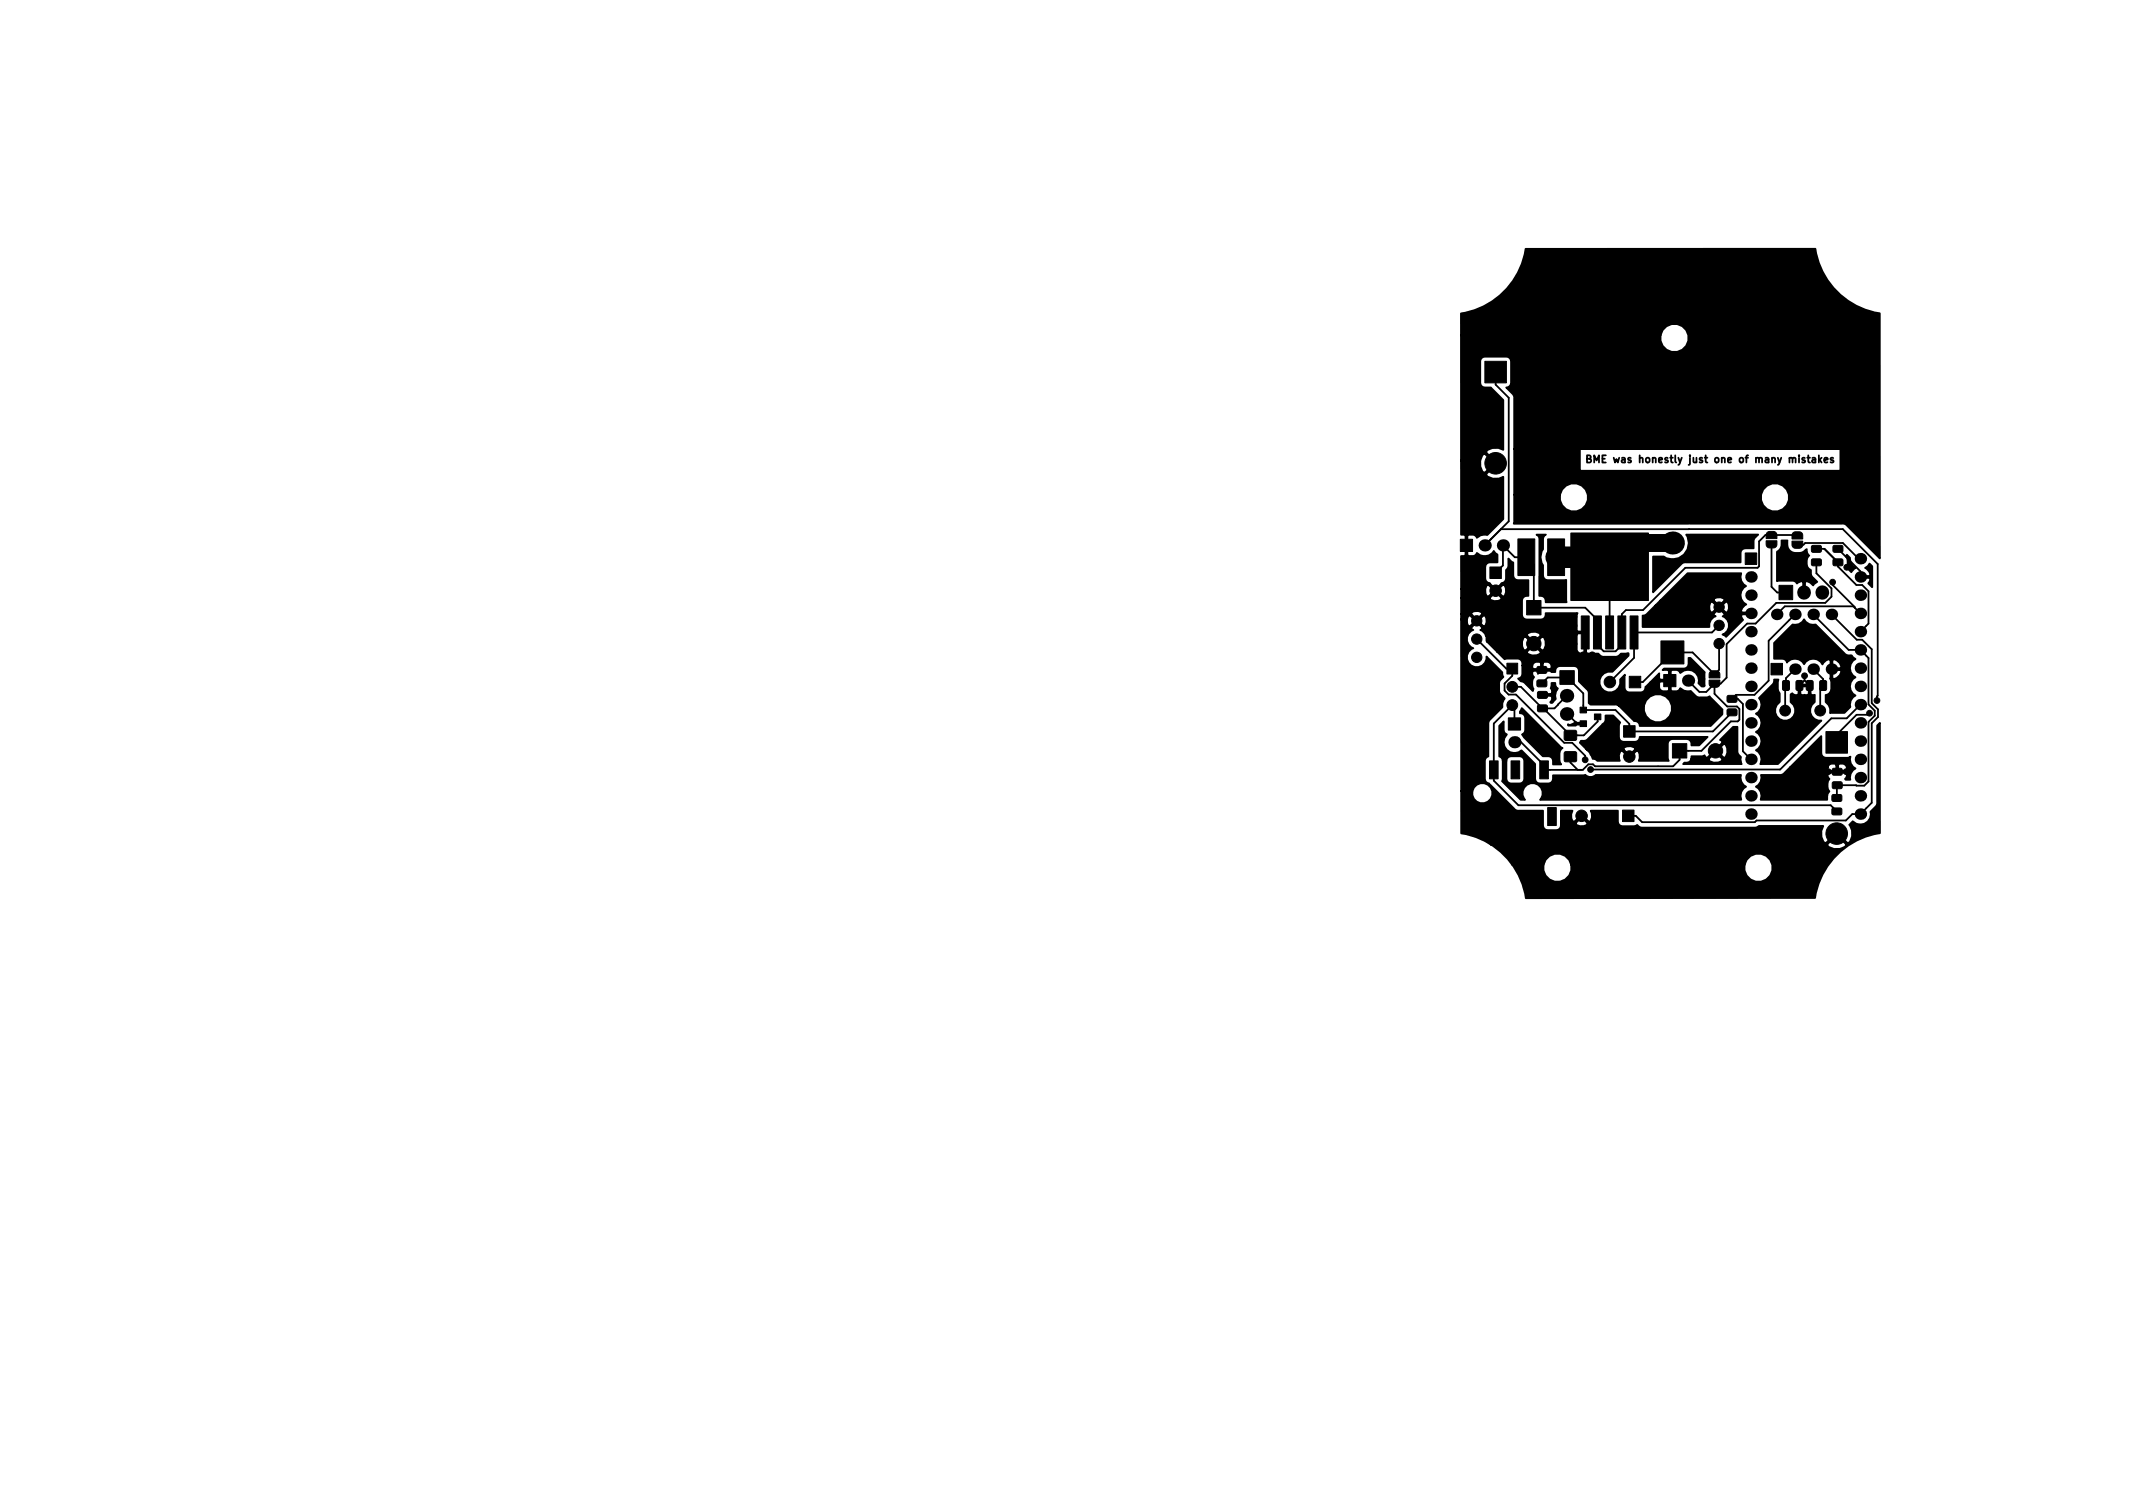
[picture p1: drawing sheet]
<svg xmlns="http://www.w3.org/2000/svg" width="297mm" height="210mm" viewBox="0 0 297 210" stroke-linecap="round" stroke-linejoin="round" font-family="sans-serif">
<defs><g id="words">
<text font-size="1.4" x="223.1" y="64.4">BME was honestly just one of many mistakes</text>
</g></defs>
<g fill="none" stroke="#000" stroke-width=".25">
<path d="M208.3 51.8v1.8l1.8 1.8v17.2l-3.3 3.3M209 73.7h47.6l4.9 4.8v18.4l-.1 .1v.5M221 63.9l.4-.1 .1-.1v-.2l-.5-.1v1h.4l.1-.1 .1-.2-.3-.2M222 64.4v-1l.3 .7 .4-.7v1M222.8 77.6l1.4 1.3M224.2 78.9v9.2M227.5 75.6l-3.3 3.3M235.2 73.7h.1M246.7 75.8v5.9l.8 .8h1.2M250.3 75.8h.8l.3-.2h5.2l2.2 2.2h.3M250.3 74.5h-4.4l-.9 .9v3.5l-.2 .2h-10.1l-5.9 5.8h-2.4l-.5 .6v4.3l-.9 .9h-1.7l-.8-.9v-3.5l-1.7-1.7h-7.2v-6l-1-1h-1.7l-1.6-1.7v2.8l-1 1.1M252.9 76.4h1.2l1.9 1.9"/>
<path d="M252.9 78.3v1.5l2.2 2.1v1.2l-.9 .8h-6.8l-2.9 2.9h-1.2l-2.9 2.9v4.7l-.8 .8h-.8M253.4 64l.3 .4M253.7 63.7l-.4 .4M254.1 76.4l1.9 1.9M254.1 64.1l.4-.1v-.2l-.3-.1-.1 .2v.5h.4M255.3 63.8l-.2-.1-.2 .2 .1 .1 .3 .1v.3h-.4M256 76.4l3.1 3.2v.7M256 78.3v.6l2.5 2.6h.8l.9 .8v4.5l-1.1 1.2M205.7 89l4.1 4.1h.8v1l-1.1 1.1v1l.6 .5h1l6.7 6.7h1.1l1.8 1.8v.6M210.6 95.6h1.2l3 3h1.7l1.7-1.7M214.7 93.3l-.5 .5M214.7 95.2l.8-.9h2.8l2.2 2.2v2.4h4.5l1.9 1.9v1h11.6l2.7-2.6"/>
<path d="M214.9 98.6l3.8 3.8h1.9l1.9-1.9v-.7M218.2 99.4l1.4 1.4h.9M235.1 94.8l1.6 1.5h.9l1.2-1.1M238.8 95.2v1.4l1.7 1.8h1.4l.3 .3v1.5l-.2 .2h-1l-4.1 4.1h-3v1.3l-.9 .9h-10.9l-.3-.3h-.6l-.8 .8h-5.4v-.7l-3.2-3.2h-.9M239.4 89.6v3.7l-.6 .6-3.1-3.1h-2.8l-4.1 4.2h-1.1M239.4 87.1l-1 1h-10.8v3.5l-3.4 3.4M250 93.2l-1.3 1.2v1l-.1 .2v3.3M250 85.6l-3.7 3.6v5.6l-2 2h-2.5l-.6 .5h.8l.7 .7v6.6l1.1 1.1M251.3 94.7l-.7 .7M251.3 94.7l.7 .7M251.3 94.1v.6M252.5 85.6l4.9 4.9h1.7l1.1 1.1v6.5l.9 .9v.7l-.9 .8v8.3l-.6 .6-3.8-.1v1.8"/>
<path d="M252.5 93.2l1.4 1.4v.8l-.4 .5v3M255 85.6l3.6 3.5h.7l1.4 1.3v7.5l.8 .9v1l-.8 .9v11.1l-1.6 1.6h-1.2l-.8 .8h-12.5l-.2 .3h-15.7l-.9-.9h-1M255.2 81.1v.3l3.1 3.2M258.3 84.6l-.2-.2h-9.6l-1.1 1.2M258.3 84.6l.8 .8M259.1 98.1l-1.9 1.9h-2.2l-7.1 7.1h-26.4M260.3 99.3l-.2 .2h-1.6l-2.7 2.8v1.1M210.9 100.8v-2.3l-.3-.3-2.6 2.6v7.9l3.4 3.4h43.5l.9 .9M218.7 105.4v.8l1 1"/>
</g>
<g fill="#000" stroke="#000" stroke-width=".14">
<path d="M206.8 50.3h3v3h-3zM203.4 75.1h1.7v1.7h-1.7zM207.5 79h1.6v1.6h-1.6zM243 77h1.6v1.6h-1.6zM246.1 74.1l.3-.1h.5a.5 .5 0 0 1 .5 .5l.1 .5h-1.6l.1-.6zM245.9 75.3h1.6v.5a.5 .5 0 0 1-.5 .5h-.5a.5 .5 0 0 1-.5-.5zM249.7 74.2l.3-.1 .5-.1a.5 .5 0 0 1 .5 .5l.1 .5h-1.6l.1-.5zM249.5 75.3h1.6v.5a.5 .5 0 0 1-.5 .5h-.5a.5 .5 0 0 1-.5-.5zM252.3 77.9h1.2l.1 .1v.7l-.2 .1-1-.1-.2-.2zM252.3 76h1.2l.1 .2v.6l-.2 .1h-1l-.1-.2zM255.3 76h1.2l.1 .2v.6l-.2 .1h-1l-.2-.2zM255.3 77.9l1.2-.1 .1 .2v.7l-.2 .1h-1l-.2-.3z"/>
<path d="M209.8 92.3h1.6v1.5h-1.6zM211.4 75h2.3v5.1h-2.3zM212.6 83.6h2v2h-2zM214.1 94.7h1.2l.1 .2v.6l-.2 .1h-1.1l-.1-.2zM214.1 92.9l1.2-.1 .1 .2v.7l-.2 .1-1.1-.1-.1-.2zM214.2 98.2h1.2l.1 .2v.6l-.2 .1h-1.1l-.1-.2zM214.2 96.3h1.2l.1 .2v.6l-.2 .1h-1.1l-.1-.2zM215.5 75h2.4v5.1h-2.4zM217.2 93.4h2v1.9h-2zM220 98.5h.9v.8h-.9zM220.2 85.8h1.1v4.6h-1.1zM221.9 85.8h1.1v4.6h-1.1z"/>
<path d="M223.6 85.8h1.1v4.6h-1.1zM225.3 85.8h1.1v4.6h-1.1zM227 85.8h1.1v4.6h-1.1zM226.9 94.2h1.6v1.6h-1.6zM218.8 74.2h10.8v9.4h-10.8zM231.7 93.9h1.7v1.7h-1.7zM231.3 89.2h3.2v3.2h-3.2zM238.2 93.5l.2-.1h.6a.5 .5 0 0 1 .5 .5v.5h-1.5v-.6zM238 94.7h1.5v.5a.5 .5 0 0 1-.5 .5h-.5a.5 .5 0 0 1-.5-.5zM240.6 96.9h1.2l.1 .1v.7l-.2 .1h-1.1l-.1-.2zM240.6 98.8l1.2-.1 .1 .2v.7l-.2 .1-1.1-.1-.1-.2zM247.7 81.5h1.9v2h-1.9z"/>
<path d="M246.6 92.4h1.6v1.6h-1.6zM248.3 94.8l.7-.1 .2 .2v1l-.1 .2h-.7l-.1-.1zM250.2 94.8l.6-.1 .2 .2 .1 1-.1 .2h-.7l-.2-.1zM251.6 94.8l.7-.1 .2 .2v1l-.1 .2h-.7l-.1-.1zM253.5 94.8l.7-.1 .1 .2 .1 1-.2 .2h-.6l-.2-.1zM207.4 105.9h1.2v2.5h-1.2zM210.1 100h1.6v1.7h-1.6zM210.4 105.9h1.2v2.5h-1.2zM214.4 105.9h1.2v2.5h-1.2zM215.5 112.4h1.2v2.5h-1.2zM217.9 101.8l.2-.1h1.4l.1 .2-.1 1.1-.2 .1-1.4-.1-.1-.1zM217.9 104.7h.2h1.4l.1 .2-.1 1.1-.2 .1-1.4-.1-.1-.2z"/>
<path d="M220 100.4h.9v.8h-.9zM222 99.4h.9v.8h-.9zM226.1 101h1.6v1.6h-1.6zM226 112.8h1.5v1.6h-1.5zM232.9 103.5h2v2h-2zM254.3 101.9h3v3h-3zM255.2 112.6l1.2-.1 .1 .2v.6l-.2 .2-1.1-.1-.1-.2zM255.2 110.7h1.2l.1 .1v.7l-.2 .1h-1.1l-.1-.2zM255.2 107h1.2l.1 .2v.6l-.2 .1h-1l-.1-.2zM255.2 108.9h1.2l.1 .1v.7l-.2 .1h-1l-.1-.2z"/>
<circle cx="208.3" cy="64.5" r="1.5"/>
<circle cx="219.5" cy="77.9" r=".4"/>
<circle cx="219.5" cy="74.9" r=".4"/>
<circle cx="219.5" cy="76.4" r=".4"/>
<circle cx="219.5" cy="79.4" r=".4"/>
<circle cx="221" cy="77.9" r=".4"/>
<circle cx="221" cy="74.9" r=".4"/>
<circle cx="221.1" cy="76.4" r=".4"/>
<circle cx="221.1" cy="79.4" r=".4"/>
<circle cx="222.5" cy="74.9" r=".4"/>
<circle cx="222.5" cy="77.9" r=".4"/>
<circle cx="222.5" cy="76.4" r=".4"/>
<circle cx="222.5" cy="79.4" r=".4"/>
<circle cx="224" cy="77.9" r=".4"/>
<circle cx="224" cy="74.9" r=".4"/>
<circle cx="224.1" cy="76.4" r=".4"/>
<circle cx="224.1" cy="79.4" r=".4"/>
<circle cx="225.5" cy="77.9" r=".4"/>
<circle cx="225.5" cy="74.9" r=".4"/>
<circle cx="225.5" cy="76.4" r=".4"/>
<circle cx="225.5" cy="79.4" r=".4"/>
<circle cx="227" cy="77.9" r=".4"/>
<circle cx="227" cy="74.9" r=".4"/>
<circle cx="227.1" cy="76.4" r=".4"/>
<circle cx="227.1" cy="79.4" r=".4"/>
<circle cx="228.5" cy="74.9" r=".4"/>
<circle cx="228.5" cy="77.9" r=".4"/>
<circle cx="228.5" cy="76.4" r=".4"/>
<circle cx="228.5" cy="79.4" r=".4"/>
<circle cx="238.1" cy="76.4" r=".4"/>
<circle cx="257.2" cy="79" r=".4"/>
<circle cx="205.6" cy="89" r=".72"/>
<circle cx="205.6" cy="86.4" r=".72"/>
<circle cx="205.6" cy="91.5" r=".72"/>
<circle cx="208.3" cy="82.3" r=".8"/>
<circle cx="210.6" cy="95.6" r=".75"/>
<circle cx="210.6" cy="98.2" r=".75"/>
<circle cx="213.6" cy="89.6" r="1"/>
<circle cx="215.9" cy="82.2" r=".4"/>
<circle cx="216.5" cy="95.9" r=".4"/>
<circle cx="219.2" cy="90.9" r=".4"/>
<circle cx="219.2" cy="88.4" r=".4"/>
<circle cx="219.2" cy="85.8" r=".4"/>
<circle cx="219.2" cy="87.1" r=".4"/>
<circle cx="219.2" cy="89.7" r=".4"/>
<circle cx="219.5" cy="80.9" r=".4"/>
<circle cx="219.5" cy="82.4" r=".4"/>
<circle cx="220.5" cy="91.2" r=".4"/>
<circle cx="221" cy="80.9" r=".4"/>
<circle cx="221.1" cy="82.4" r=".4"/>
<circle cx="221.7" cy="91.2" r=".4"/>
<circle cx="222.5" cy="80.9" r=".4"/>
<circle cx="222.5" cy="82.4" r=".4"/>
<circle cx="224" cy="80.9" r=".4"/>
<circle cx="224.1" cy="82.4" r=".4"/>
<circle cx="224.2" cy="95" r=".8"/>
<circle cx="225.5" cy="80.9" r=".4"/>
<circle cx="225.5" cy="82.4" r=".4"/>
<circle cx="227" cy="80.9" r=".4"/>
<circle cx="227.1" cy="82.4" r=".4"/>
<circle cx="228.5" cy="80.9" r=".4"/>
<circle cx="228.5" cy="82.4" r=".4"/>
<circle cx="239.4" cy="84.5" r=".72"/>
<circle cx="239.4" cy="87.1" r=".72"/>
<circle cx="239.4" cy="89.6" r=".72"/>
<circle cx="248.6" cy="98.9" r=".75"/>
<circle cx="251.3" cy="94.1" r=".4"/>
<circle cx="253.5" cy="98.9" r=".75"/>
<circle cx="255.2" cy="81.1" r=".4"/>
<circle cx="260.4" cy="99.3" r=".4"/>
<circle cx="261.4" cy="97.5" r=".4"/>
<circle cx="215.3" cy="103.8" r=".4"/>
<circle cx="220.2" cy="113.6" r=".8"/>
<circle cx="220.8" cy="105.8" r=".4"/>
<circle cx="221.5" cy="107.1" r=".4"/>
<circle cx="226.9" cy="105.3" r=".8"/>
<circle cx="228.6" cy="109.5" r=".4"/>
<circle cx="238.9" cy="104.5" r="1"/>
<circle cx="254.6" cy="107.4" r=".4"/>
<circle cx="255.8" cy="116.1" r="1.5"/>
<circle cx="257.1" cy="107.4" r=".4"/>
</g>
<g fill="#000">
<circle cx="206.8" cy="75.9" r=".85"/>
<circle cx="209.3" cy="75.9" r=".85"/>
<circle cx="232.9" cy="75.6" r="1.6"/>
<circle cx="259.1" cy="77.8" r=".8"/>
<circle cx="235.1" cy="94.8" r=".85"/>
<circle cx="243.8" cy="82.9" r=".8"/>
<circle cx="243.8" cy="88" r=".8"/>
<circle cx="243.8" cy="95.6" r=".8"/>
<circle cx="243.8" cy="93" r=".8"/>
<circle cx="243.8" cy="98.1" r=".8"/>
<circle cx="243.8" cy="80.3" r=".8"/>
<circle cx="243.8" cy="85.4" r=".8"/>
<circle cx="243.8" cy="90.5" r=".8"/>
<circle cx="247.4" cy="85.6" r=".8"/>
<circle cx="250" cy="93.2" r=".8"/>
<circle cx="250" cy="85.6" r=".8"/>
<circle cx="252.5" cy="93.2" r=".8"/>
<circle cx="252.5" cy="85.6" r=".8"/>
<circle cx="255" cy="93.2" r=".8"/>
<circle cx="255" cy="85.6" r=".8"/>
<circle cx="259.1" cy="88" r=".8"/>
<circle cx="259.1" cy="98.1" r=".8"/>
<circle cx="259.1" cy="95.6" r=".8"/>
<circle cx="259.1" cy="93" r=".8"/>
<circle cx="259.1" cy="85.4" r=".8"/>
<circle cx="259.1" cy="82.9" r=".8"/>
<circle cx="259.1" cy="80.3" r=".8"/>
<circle cx="259.1" cy="90.5" r=".8"/>
<circle cx="210.9" cy="103.3" r=".85"/>
<circle cx="243.8" cy="105.7" r=".8"/>
<circle cx="243.8" cy="100.7" r=".8"/>
<circle cx="243.8" cy="108.3" r=".8"/>
<circle cx="243.8" cy="103.2" r=".8"/>
<circle cx="243.8" cy="110.8" r=".8"/>
<circle cx="243.8" cy="113.4" r=".8"/>
<circle cx="259.1" cy="108.3" r=".8"/>
<circle cx="259.1" cy="103.2" r=".8"/>
<circle cx="259.1" cy="100.7" r=".8"/>
<circle cx="259.1" cy="113.4" r=".8"/>
<circle cx="259.1" cy="105.7" r=".8"/>
<circle cx="259.1" cy="110.8" r=".8"/>
</g>
<path d="M218.2 96.9h.1M218.2 99.4h.1M251.2 82.5v.1M253.8 82.5v.1" fill="none" stroke="#000" stroke-width="1.9"/>
<path d="M216.7 77.6h6.1" fill="none" stroke="#000" stroke-width="3"/>
<path d="M227.5 75.6h5.4" fill="none" stroke="#000" stroke-width="2.5"/>
<g fill="#000" stroke="#000" stroke-width=".25">
<path d="M203.5 43.6a10.7 10.7 0 0 0 9-8.9l40.3-.1 .1 .6a10.7 10.7 0 0 0 8.9 8.4v34.2l-4.6-4.7-.6-.2h-45.8l.1-.3v-3.7h6.3a1.97 1.97 0 0 0 2 2.3 1.97 1.97 0 0 0 1.9-2.3h24.1v.7a1.97 1.97 0 0 0 3.1 1.3 1.97 1.97 0 0 0 0-3.3 1.97 1.97 0 0 0-3.1 1.3h-24.1l-.3-.7a1.97 1.97 0 0 0-2-.9 1.97 1.97 0 0 0-1.6 1.6h-6.3v-6.4h9.1v3.1h36.3v-3.1h-45.4v-7.1l-.2-.6-.9-.8a.65 .65 0 0 0 .6-.7v-3l-.2-.4-.4-.2h-3a.65 .65 0 0 0-.7 .6l.1 3.3 .3 .3 1.1 .1 1.7 1.7v6.9l-.6-.2h-.9l-.7 .3-.2 .3 1.6 1.5-1.6 1.5 .2 .3 .8 .4 .8-.1 .6-.2v5.9l-2.2 2.2h-.2a1.4 1.4 0 0 0-1.2 .4l-.3-.3-.2-.1h-.7l-.2 .1v2.7l.2 .1h.7l.2-.1 .3-.3a1.51 1.51 0 0 0 2.3-.3l.2 .3 .3 .2v1.1h-1a.65 .65 0 0 0-.7 .7l.1 1.8 .1 .2 .5 .2 .8 .9 .8-.9 .4-.2 .2-.2v-1.4l.3-.4 .1-.3v-.9l.6 .5v1.8a.65 .65 0 0 0 .7 .7h1.4v2.2a.71 .71 0 0 0-.8 .6v2l.1 .5 .5 .2h2a.69 .69 0 0 0 .6-.9h4.5l-.1 .2v2.2l.1 .1h1.2v2.9l.1 .2 .6-.1 1 .1 .4 .4 .3 .1h1.7l.3-.1 .4-.4h1.1v.3l-2.3 2.2a1.46 1.46 0 0 0-1.8 1.4 1.46 1.46 0 0 0 1.6 1.5 1.46 1.46 0 0 0 1.3-1.8l.7-.7-.1 1.9 .2 .4 .5 .2h1.6a.66 .66 0 0 0 .6-.8l.7-.5h1.3v.6l.2 .5 .3 .1h.7l.1-.2v-1.2h-1.2l-.1 .2h-1.3l1.3-1.3v.7l.1 .1h1.2v-1.2l-.1-.1h-.8l.2-.2 3-.1 .4-.3v-1.1h.3l2 2v1.9l-.1 .1h-.3l-.5-.5 .1-.3a1.52 1.52 0 0 0-1-1.4 1.52 1.52 0 0 0-1.6 .3l-.3-.3-.2-.1h-.7l-.1 .1v2.7l.1 .2h.7l.2-.1 .3-.4a1.53 1.53 0 0 0 1.4 .4l1 .9h1.2l.5-.1 1.8 1.8v.7l-1.7 1.6h-9.9a.67 .67 0 0 0-.8-.7l-2.1-2.2h3.5a1.97 1.97 0 0 0 2.4 2.4 1.97 1.97 0 0 0 1.2-3.1 1.97 1.97 0 0 0-3.3 0l-.3 .7h-3.5l-.4-.1h-3.5l-.3-.2v-1.6l-1.3-1.4v-1.5l-.2-.5-.5-.2h-2a.68 .68 0 0 0-.6 .9h-.5l-.2-.2h-2.4a.57 .57 0 0 0 .1 .9 1.5 1.5 0 0 0 0 1.6l-.1 .3-1.1-1.1-.6-.2-.4-.4a.63 .63 0 0 0 .6-.7v-1.1h1.4v.3l.1 .2h1.1v-.9h.2v.9h1.1l.2-.2a.68 .68 0 0 0-.6-.8h-.5l-.2 .1h-.2l-.2-.1h-.5l-.4 .2-.1 .3h-1.4v-.4a.65 .65 0 0 0-.6-.6h-1.6l-.3 .1-1-1h4.1l.1 .2 .6 .3 .7-.1 .5-.2 .1-.2-1-1-1 1h-4.1l-1.4-1.4h4.9v.6l.2 .5 .2 .1 1-1h.4l1 1 .2-.1 .2-.6v-.7l-.2-.5-.2-.1-1 1h-.4l-1-1-.2 .1-.2 .7h-4.9l-.2-.9h5.7l1 .9 1-.9-.1-.1h5.1v2.1a.64 .64 0 0 0 1 .3v-2.6h-.9l-.1 .2h-5.1v-.2l-.6-.2h-.7l-.5 .2-.1 .3h-5.7l-.5-.7-.3-.1 .3-.1v-.2l-.7-.8-.8 .8v.2l.3 .1-.3 .1a1.36 1.36 0 0 0-.6 1.3 1.36 1.36 0 0 0 .9 1.2 1.37 1.37 0 0 0-.9 1.6 1.37 1.37 0 0 0 1.6 1 1.37 1.37 0 0 0 1.1-1.5l2.2 2.2 .2 .7-.6 .6v1.3a1.81 1.81 0 0 0 .7 1.1l-.3 .6v.6l-1.9 2v4.8a.62 .62 0 0 0-.5 .6v2.5l.2 .5 .4 .2 3.8 3.7 3.7 .1v2a.65 .65 0 0 0 .6 .7l1.5-.1a.79 .79 0 0 0 .4-.9h2l.1 .3 .5 .1h.6l.4-.1 .1-.3-.8-.8-.9 .8h-2v-1.7h1.6l-.2 .5v.6l.2 .4h.2l1-1 1.1 1h.2l.2-.6v-.6l-.2-.3h3.8l.1 1.7 .3 .4h.3h1.5l.5-.1 .4 .3 .3 .1h15.7l.5-.3h9l-.3 .7 .1 .8 .2 .7 .4 .2 1.5-1.5 1.5 1.5 .3-.2a1.98 1.98 0 0 0-.1-2.3l.5-.5a1.44 1.44 0 0 0 1.8 .2 1.44 1.44 0 0 0 .7-1.6 2.05 2.05 0 0 0 .9-1.1v-10.9l.4-.3v15.3l-.6 .1a10.8 10.8 0 0 0-8.3 8.2l-.1 .7-40.3 .1-.5-2-.5-1.3-.9-1.4h4.3v.8a1.97 1.97 0 0 0 2.4 1.6 1.97 1.97 0 0 0 1.5-2.4h24.1v.8a1.97 1.97 0 0 0 3.1 1.3 1.97 1.97 0 0 0 0-3.3 1.97 1.97 0 0 0-3.1 1.2h-24.1l-.3-.7a1.97 1.97 0 0 0-2-.8 1.97 1.97 0 0 0-1.6 1.5h-4.3l-.7-.8-.9-.9-1.4-1.1h46.8l.2 .3 .8 .3h.8l.8-.3 .1-.3-1.3-1.3-1.4 1.3h-46.8a10.1 10.1 0 0 0-4.1-1.6v-5.8h1.5a1.41 1.41 0 0 0 1.7 1.6 1.41 1.41 0 0 0 .9-2.1 1.41 1.41 0 0 0-2.3 0l-.3 .5h-1.5v-23.9h.8v.5l.2 .4h.2l.8-.8h.3l.8 .8h.2l.2-.6v-.5l-.2-.4h-.2l-.8 .7h-.3l-.8-.7h-.2l-.2 .6h-.8v-.8h1.4l.8 .8 .7-.8v-.2l-.6-.2h-.5l-.4 .2v.2h-1.4v-2.2h4v.2l.6 .2h.5l.4-.2 .1-.2-.8-.9-.8 .9h-4v-1.3h3.3l.1 .6 .1 .4 .3 .1 .8-.8h.4l.8 .8 .2-.1 .2-.5v-.6l-.2-.4-.2-.1-.8 .9h-.4l-.8-.9-.3 .1-.2 .5h-3.3v-4.6h.4l.2-.1v-2.7l-.2-.1h-.4v-10.4h2.6l.1 .9 .2 .7 .4 .1 1.3-1.3-1.3-1.3-.4 .1-.3 .8h-2.6v-17.4h27.7a1.97 1.97 0 0 0 2.4 2.3 1.97 1.97 0 0 0 1.2-3 1.97 1.97 0 0 0-3.3 0l-.3 .7h-27.7zM214 74.4h1.3l-.4 .4v.2v1.5a1.93 1.93 0 0 0 0 2.2v1.4a.65 .65 0 0 0 .6 .7l2.6-.1 .1 3.2h-3a.73 .73 0 0 0-.8-.9v-8l-.1-.2zM230.2 77.5h1.5a2.22 2.22 0 0 0 2.8-.3 2.22 2.22 0 0 0 .3-2.8h10a1.42 1.42 0 0 0-.6 1v.9h-1.2a.65 .65 0 0 0-.6 .7v1.3h-8l-4.2 4.2zM248.1 75.3h.8v.5a1.15 1.15 0 0 0 1.2 1.2l.8-.1 .7-.4a.91 .91 0 0 0 .4 .9 1.28 1.28 0 0 0 .2 2v.7l.9 .9-.6 .5-.4-.4-.5-.2-.2 .1v1.7l-.3-.1v-1.6l-.2-.1-.7 .4-.3-.4h-.3h-2.1v-4.1l.3-.2 .2-.4zM255.8 76.4h.3v.2h-.3zM257.2 77.2l.4 .5a1.37 1.37 0 0 0 .8 1.4l-.2 .1-.4 .5-.7-.7a1.52 1.52 0 0 0-.1-1.6zM259.7 79.1l.4-.3 .2-.3 .4 .3v3l-.5-.6 .3-.5-.2-.2h-1.4l.1-.3h1.3l.2-.2-.2-.4zM216.1 95.1h.5a.7 .7 0 0 0 .3 .8l-.2 .4-.1 .6 .1 .4-.5 .6h-.2l-.1-.1a.57 .57 0 0 0 .1-.9h-1.3v-.3h1.3a.55 .55 0 0 0-.1-.8zM218.1 99.3h.3v.3l-.3-.1zM228.7 85.7h.4l.3-.2 1.1-1.2h7.5l.1 .6 .1 .3 .3 .1 .7-.8h.4l.7 .8 .3-.1 .2-.5-.1-.5-.1-.4h-.3l-.7 .7h-.4l-.7-.7h-.3l-.2 .5h-7.5l.7-.7h7.4l.8 .8 .8-.8-.1-.2-.5-.2h-.5l-.4 .2-.1 .2h-7.4l3.8-3.8h7.5a1.4 1.4 0 0 0 .7 1.8 1.43 1.43 0 0 0-.8 1.3 1.43 1.43 0 0 0 .8 1.3l-.6 .5-.2 .4 .2 .2h1.4v.2h-1.4l-.2 .3 .3 .5-2.3 2.4-.5-.4a1.34 1.34 0 0 0 .9-1.2 1.34 1.34 0 0 0-.9-1.3l.2-.1 .1-.2-.8-.8-.8 .8 .1 .2 .2 .1a1.31 1.31 0 0 0-.9 1.5h-9.2zM247.1 94.6h.6a2.47 2.47 0 0 0 .1 1.9v1.3a1.41 1.41 0 0 0-.3 2.1 1.41 1.41 0 0 0 2.2 0 1.41 1.41 0 0 0-.3-2.1v-1.1l.2-.2a.57 .57 0 0 0 .9 .1v-1h.2v1l.2 .2h.8l.2-.2v-1h-1.5l.1-.3h1.6v1.3l.2 .2 .4-.1v1.1a1.4 1.4 0 0 0-.6 1.6 1.4 1.4 0 0 0 1.5 .9l-6 6.1h-2.5a1.39 1.39 0 0 0-.6-1.9 1.42 1.42 0 0 0 .8-1.3 1.42 1.42 0 0 0-.8-1.3 1.42 1.42 0 0 0 .8-1.2 1.42 1.42 0 0 0-.8-1.3 1.4 1.4 0 0 0 .5-2.2l1.8-1.9 .2-.2zM251.2 93.9l.2 .2h-.3z"/>
<path d="M247.1 89.5l2.5-2.5a1.41 1.41 0 0 0 1.6-.8 1.35 1.35 0 0 0 1.6 .8l4.1 4 .2 .2 .8 .1 .1 .2 .4 .3a1.42 1.42 0 0 0-.8 1.2 1.42 1.42 0 0 0 .8 1.3 1.42 1.42 0 0 0-.8 1.3 1.42 1.42 0 0 0 .8 1.2 1.36 1.36 0 0 0-.7 1.6l-.8 .9h-2.1a1.35 1.35 0 0 0-.6-1.5v-1a.86 .86 0 0 0 .8-.9v-.9l-.2-.5 .1-.1v-1.1h.3v1.1l.2 .2 .4-.2 .4-.4 .2-.5-.1-.2h-1.4v-1.4h.3v1.1h1.1l.1-.2-.2-.5-.4-.4-.4-.1-.2 .1-.5-.1-.4 .1-.5 .6a1.45 1.45 0 0 0-2.6 0 1.44 1.44 0 0 0-2.4-.2 .62 .62 0 0 0-.6-.6h-1.1zM208.8 101.1l.6-.6v1.2a.62 .62 0 0 0 .4 .6 1.5 1.5 0 0 0 0 2.1 1.5 1.5 0 0 0 2.1 .1l1.9 1.9v2a.65 .65 0 0 0 .6 .7h1.2a.65 .65 0 0 0 .7-.7v-.4h4.1l.4-.1a.98 .98 0 0 0 1.4 0h20.2a1.36 1.36 0 0 0 .8 1.6 1.42 1.42 0 0 0-.7 1.9h-28a1.4 1.4 0 0 0-.1-2 1.4 1.4 0 0 0-1.9 0 1.4 1.4 0 0 0-.1 2h-.6l-2.6-2.6 .1-.4v-2.5h.5v2.5a.65 .65 0 0 0 .6 .7h1.2a.65 .65 0 0 0 .7-.7v-2.5a.65 .65 0 0 0-.7-.6h-1.2a.65 .65 0 0 0-.6 .6h-.5a.62 .62 0 0 0-.5-.6zM211.9 98.6l5.4 5.4 .3 .2-.2 .1a2.07 2.07 0 0 0 0 2.1h-1.1a.88 .88 0 0 0-.4-1l-1-.1-2.6-2.6-.3-.4a.62 .62 0 0 0 .4-.6v-1.7a.66 .66 0 0 0-.7-.7v-.2zM218.4 100.8l.2 .2 .6-.3 .2-.2 .2 .1h1v.3h-1l-.2 .2-1-.1zM223.6 99.6h1.1l.9 1-.1 .4v1.6a.65 .65 0 0 0 .6 .7h1.6a.65 .65 0 0 0 .6-.7h9.5l-1.2 1.2h-1.1a.71 .71 0 0 0-.6-.9h-2a.65 .65 0 0 0-.6 .6v2l.1 .4h-4.2l.1-.3v-.6l-.1-.4-.3-.1-1 1-1-1-.3 .1-.1 .5 .1 .8h-3.2l-.3-.2h-.3l-.3-.8-.6-.6h5.2l.8 .9 .8-.9v-.2l-.6-.2h-.6l-.4 .2v.2h-5.2l-.9-.9 .2-.2 .7-.1 .2-.2 2.1-2.1a.64 .64 0 0 0 .4-.6zM234.5 106.2a.76 .76 0 0 0 1-.5h2.4l.1 .3 .6 .2h.7l.5-.2 .1-.3-1-1-1 1h-2.4v-.4h1.4l.5-.1 .1 .2 .2 .1 1-1h.4l1 1 .2-.1 .2-.6v-.6l-.2-.5-.2-.1-1 .9h-.4l1.2-1.1-.1-.3-.3-.1 1.9-1.8h.6l-.1 3.4 .1 .3 .4 .5v.3l.2 .7h-8.2zM245.2 107.9h3l1.1-1.1h5.2v.4l.2 .1h1v-.8h.3v.8h1a.59 .59 0 0 0 .2-.6 .59 .59 0 0 0-.5-.4h-.6l-.1 .2h-.3l-.1-.2h-.6l-.2 .1-.3 .4h-5.2l4.3-4.3v2.4a.65 .65 0 0 0 .7 .6h3l.4-.1a1.37 1.37 0 0 0 .7 1.6 1.35 1.35 0 0 0-.7 1.6h-.7l-.1-.1a.58 .58 0 0 0 .1-.9h-2.3a.57 .57 0 0 0 .1 .9 1.73 1.73 0 0 0-.1 1.7 1.49 1.49 0 0 0-.2 1.2h-9.3a1.42 1.42 0 0 0-.7-1.9 1.36 1.36 0 0 0 .7-1.6z"/>
</g>
<use href="#words"/>
</svg>
